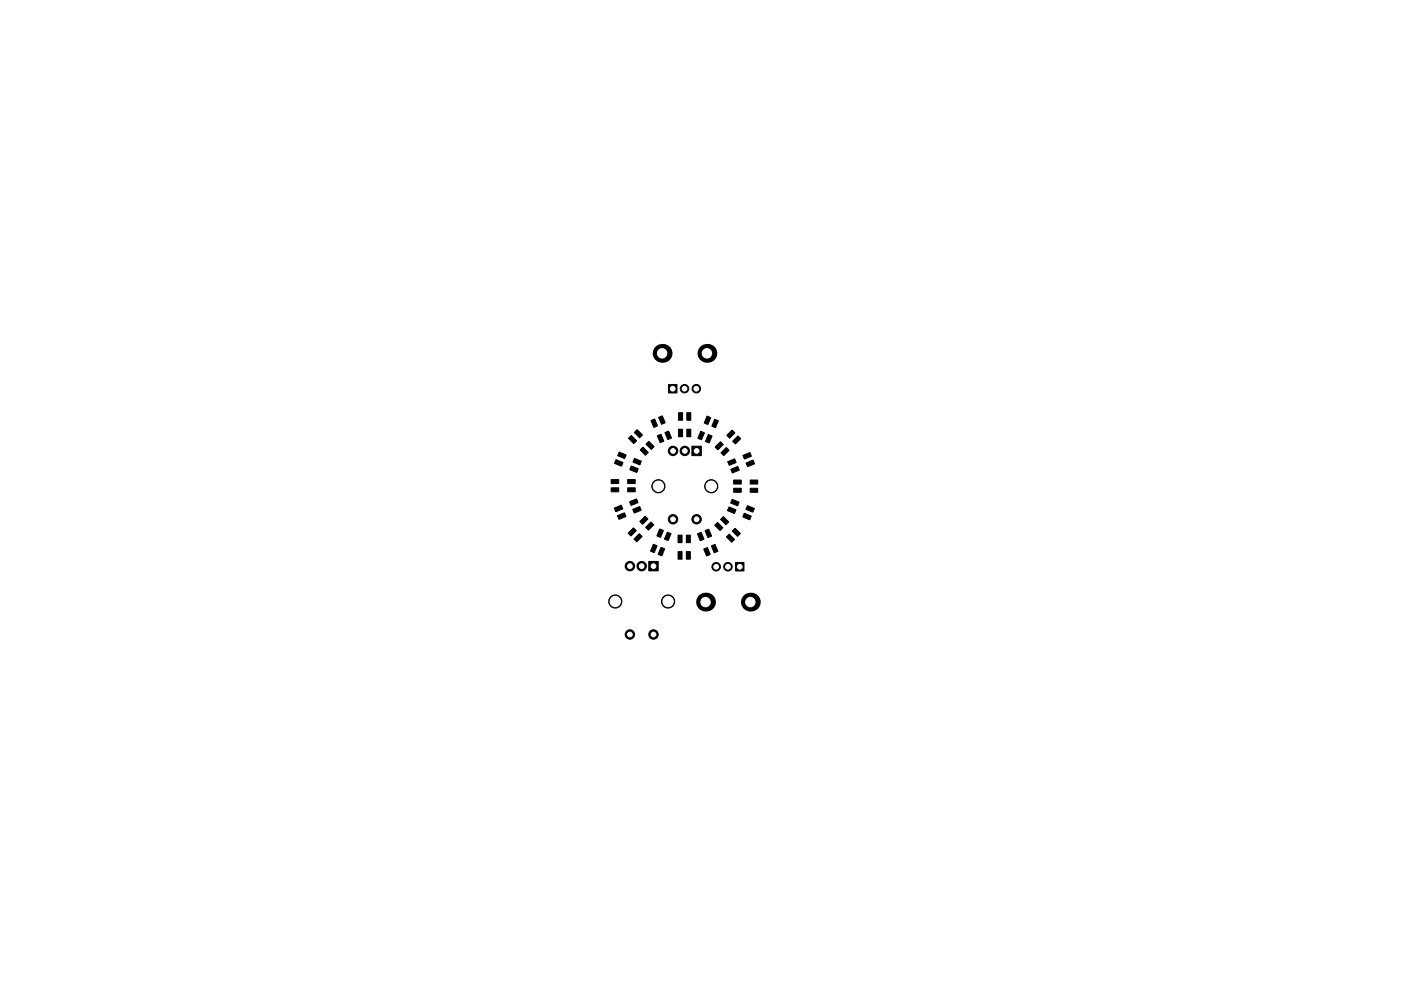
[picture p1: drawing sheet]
<svg xmlns="http://www.w3.org/2000/svg" width="297mm" height="210mm" viewBox="0 0 297 210" stroke-linecap="round" stroke-linejoin="round" font-family="sans-serif">
<g fill="#000" stroke="#000" stroke-width=".21">
<path d="M130.6 97.5l1.5 .6-.3 .8-1.5-.6zM131.3 95.9l1.5 .6-.4 .8-1.4-.6zM133.8 92.4l1.2 1.1-.6 .6-1.2-1.1zM133.8 98.9l1.5 .6-.3 .8-1.5-.7zM134.5 97.2l1.5 .7-.3 .7-1.5-.6zM134.5 91.8l.6-.6 1.1 1.1-.6 .6zM135.7 95.5l.6-.6 1.2 1.1-.6 .6zM137.6 93.6l1.1 1.2-.6 .6-1.1-1.2zM138 89.2l.8-.3 .6 1.5-.8 .3zM139.4 92.5l.7-.4 .7 1.5-.8 .3zM139.6 88.6l.8-.4 .6 1.5-.8 .3zM141.7 81.6h1.8v1.8h-1.8z"/>
<path d="M141 91.8l.8-.3 .6 1.4-.8 .4zM143.9 91.1h.8v1.6h-.8zM143.9 87.6h.8v1.6h-.8zM145.6 91.1h.9v1.6h-.9zM145.6 87.6h.9v1.6h-.9zM146.7 94.7h2v2h-2zM148.6 91.5l.8 .3-.7 1.5-.7-.3zM149.9 88.3l.8 .3-.6 1.5-.8-.3zM150.2 92.2l.8 .3-.6 1.5-.8-.3zM151.5 88.9l.8 .4-.6 1.4-.8-.3zM151.6 94.8l1.1-1.1 .6 .6-1.1 1.1zM152.9 96.1l1.1-1.1 .6 .6-1.1 1.1z"/>
<path d="M154.3 98l1.5-.7 .3 .8-1.5 .6zM154.1 92.4l1.1-1.2 .6 .6-1.1 1.2zM155.3 93.6l1.2-1.1 .6 .6-1.2 1.1zM157.5 96.6l1.5-.6 .3 .8-1.5 .6zM158.2 98.2l1.5-.6 .3 .8-1.5 .6zM129.6 103.5h1.6v.8h-1.6zM129.6 101.7h1.6v.9h-1.6zM130.2 107.8l1.5-.6 .3 .8-1.4 .6zM130.9 109.4l1.5-.6 .3 .8-1.5 .6zM134.3 112l.6 .6-1.1 1.1-.6-.6zM133.1 103.5h1.6v.8h-1.6zM133.1 101.7h1.6v.9h-1.6z"/>
<path d="M133.5 106.5l1.5-.7 .3 .8-1.5 .6zM134.4 114.4l1.1-1.2 .6 .6-1.1 1.2zM134.1 108.1l1.5-.6 .4 .7-1.5 .7zM135.6 110.6l1.2-1.1 .6 .6-1.2 1.1zM137.6 119.1h2v2h-2zM138 110.8l.6 .6-1.1 1.1-.6-.6zM138.5 115.5l.8 .3-.6 1.5-.8-.4zM139.9 112.2l.8 .3-.7 1.5-.7-.3zM140.1 116.1l.8 .4-.6 1.4-.8-.3zM141.5 112.9l.8 .3-.6 1.5-.8-.3zM143.8 113.5h.8v1.6h-.8zM143.8 117h.8v1.6h-.8z"/>
<path d="M145.5 113.5h.9v1.6h-.9zM145.5 117h.9v1.6h-.9zM147.9 113.3l.7-.4 .7 1.5-.8 .3zM149.2 116.5l.8-.3 .6 1.4-.8 .4zM149.5 112.6l.8-.3 .6 1.4-.8 .4zM150.8 115.8l.8-.3 .6 1.5-.8 .3zM151.5 111.4l.6-.6 1.2 1.2-.6 .6zM152.8 110.2l.6-.6 1.1 1.1-.6 .6zM154 113.9l.6-.6 1.1 1.1-.6 .6zM154.6 107.6l1.4 .6-.3 .8-1.5-.7zM155.2 105.9l1.5 .6-.3 .8-1.5-.6zM155.2 112.7l.6-.6 1.2 1.1-.6 .6z"/>
<path d="M154.9 99.6l1.5-.6 .4 .7-1.5 .7zM155.6 101.8h1.6v.9h-1.6zM155.6 103.6h1.6v.8h-1.6zM157.8 108.9l1.5 .6-.3 .8-1.5-.6zM155.9 119.3h1.8v1.8h-1.8zM158.5 107.3l1.4 .6-.3 .8-1.5-.6zM159.1 101.8h1.6v.9h-1.6zM159.1 103.6h1.6v.8h-1.6z"/>
<circle cx="142.7" cy="95.7" r="1"/>
<circle cx="145.1" cy="82.5" r=".9"/>
<circle cx="145.2" cy="95.7" r="1"/>
<circle cx="147.6" cy="82.5" r=".9"/>
<circle cx="139.6" cy="103.2" r="1.4"/>
<circle cx="142.7" cy="110.2" r="1"/>
<circle cx="147.7" cy="110.2" r="1"/>
<circle cx="150.8" cy="103.2" r="1.4"/>
<circle cx="130.5" cy="127.6" r="1.4"/>
<circle cx="133.6" cy="120.1" r="1"/>
<circle cx="133.6" cy="134.6" r="1"/>
<circle cx="136.1" cy="120.1" r="1"/>
<circle cx="138.6" cy="134.6" r="1"/>
<circle cx="141.7" cy="127.6" r="1.4"/>
<circle cx="151.8" cy="120.2" r=".9"/>
<circle cx="154.3" cy="120.2" r=".9"/>
</g>
<g fill="#000">
<circle cx="140.4" cy="75" r="2"/>
<circle cx="149.9" cy="75" r="2"/>
<circle cx="149.6" cy="127.7" r="2"/>
<circle cx="159.1" cy="127.7" r="2"/>
</g>
<g fill="#fff" stroke="#fff" stroke-width=".21">
<circle cx="138.6" cy="120.1" r=".5"/>
<circle cx="136.1" cy="120.1" r=".5"/>
<circle cx="133.6" cy="120.1" r=".5"/>
<circle cx="141.7" cy="127.6" r="1.1"/>
<circle cx="130.5" cy="127.6" r="1.1"/>
<circle cx="138.6" cy="134.6" r=".5"/>
<circle cx="133.6" cy="134.6" r=".5"/>
<circle cx="156.8" cy="120.2" r=".5"/>
<circle cx="154.3" cy="120.2" r=".5"/>
<circle cx="151.8" cy="120.2" r=".5"/>
<circle cx="159.1" cy="127.7" r="1"/>
<circle cx="149.6" cy="127.7" r="1"/>
<circle cx="142.6" cy="82.5" r=".5"/>
<circle cx="145.1" cy="82.5" r=".5"/>
<circle cx="147.6" cy="82.5" r=".5"/>
<circle cx="140.4" cy="75" r="1"/>
<circle cx="149.9" cy="75" r="1"/>
<circle cx="147.7" cy="95.7" r=".5"/>
<circle cx="145.2" cy="95.7" r=".5"/>
<circle cx="142.7" cy="95.7" r=".5"/>
<circle cx="150.8" cy="103.2" r="1.1"/>
<circle cx="139.6" cy="103.2" r="1.1"/>
<circle cx="147.7" cy="110.2" r=".5"/>
<circle cx="142.7" cy="110.2" r=".5"/>
</g>
</svg>
